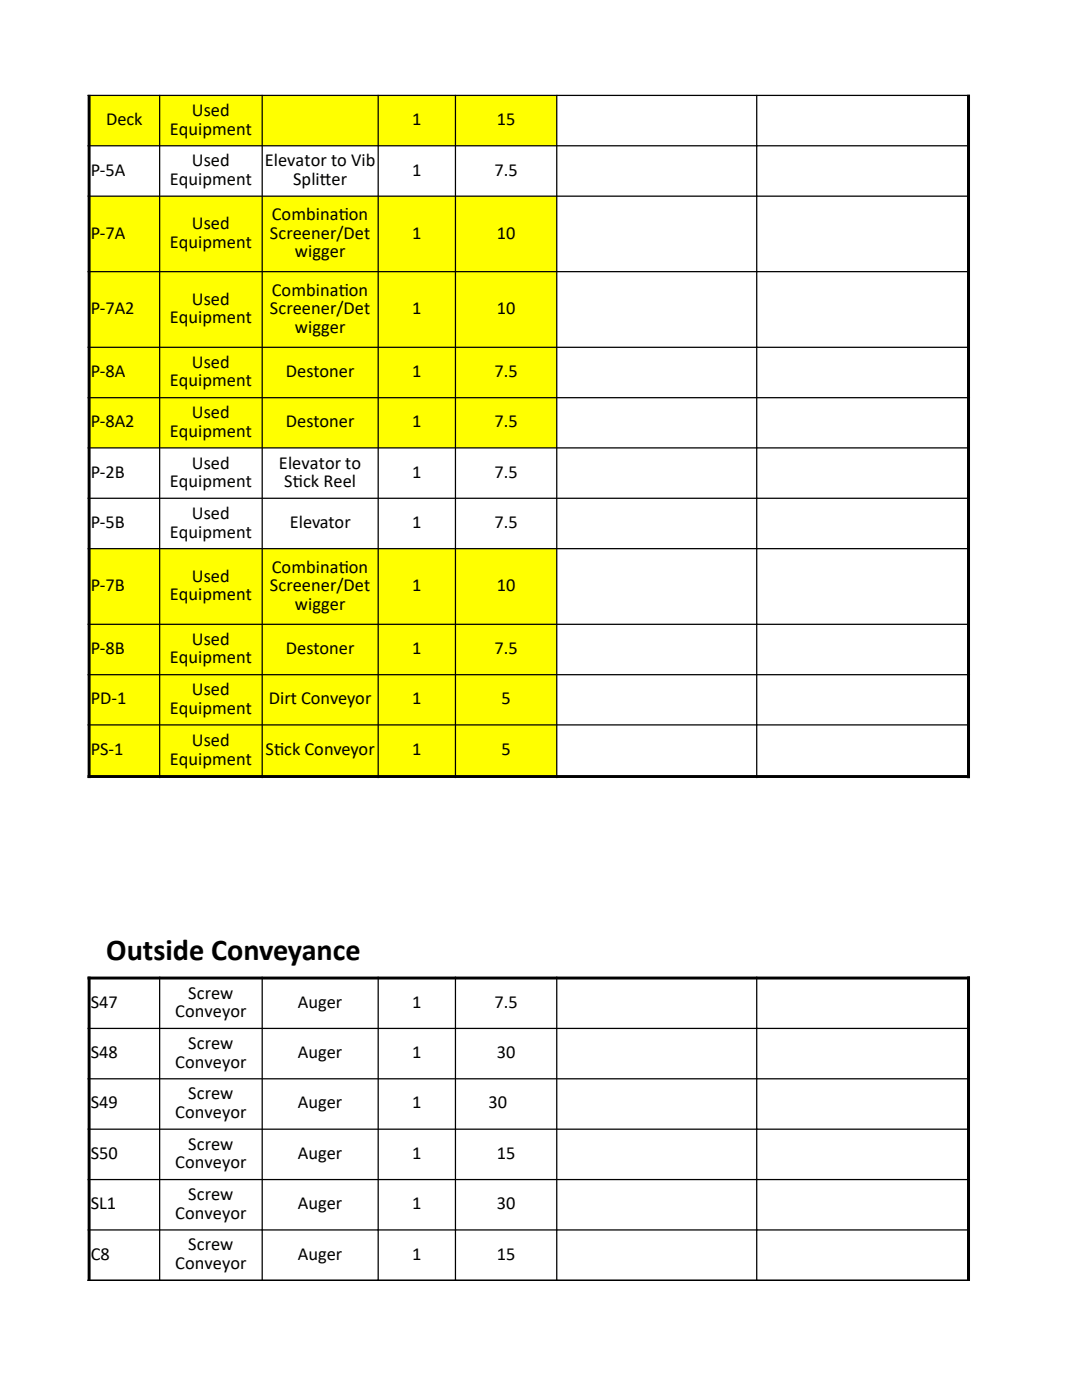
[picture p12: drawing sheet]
<svg xmlns="http://www.w3.org/2000/svg" width="216mm" height="279mm" viewBox="0 0 216 279" stroke-linecap="round" stroke-linejoin="round" font-family="sans-serif">
<defs><g id="words">
<text font-size="6" x="21.2" y="191.7">Outside Conveyance</text>
<g font-size="3.7">
<text x="38.3" y="23.1">Used</text>
<text x="21.2" y="25">Deck</text>
<text x="33.9" y="26.9">Equipment</text>
<text x="82.2" y="25">1</text>
<text x="99.1" y="25">15</text>
<text x="18.1" y="35.1">P-5A</text>
<text x="38.3" y="33.2">Used</text>
<text x="52.8" y="33.2">Elevator to Vib</text>
<text x="82.2" y="35.1">1</text>
<text x="98.7" y="35.1">7.5</text>
<text x="33.9" y="36.9">Equipment</text>
<text x="58.5" y="36.9">Split</text>
<text x="63.8" y="36.9">ter</text>
<text x="18.1" y="47.6">P-7A</text>
<text x="38.3" y="45.7">Used</text>
<text x="53.9" y="47.6">Screener/Det</text>
<text x="54.2" y="43.9">Combinat</text>
<text x="67.6" y="43.9">ion</text>
<text x="82.2" y="47.6">1</text>
<text x="99.1" y="47.6">10</text>
<text x="33.9" y="49.5">Equipment</text>
<text x="58.8" y="51.3">wigger</text>
<text x="54.2" y="59">Combinat</text>
<text x="67.6" y="59">ion</text>
<text x="18.1" y="62.7">P-7A2</text>
<text x="33.9" y="64.5">Equipment</text>
<text x="38.3" y="60.8">Used</text>
<text x="53.9" y="62.7">Screener/Det</text>
<text x="82.2" y="62.7">1</text>
<text x="99.1" y="62.7">10</text>
<text x="58.8" y="66.4">wigger</text>
<text x="18.1" y="75.2">P-8A</text>
<text x="33.9" y="77.1">Equipment</text>
<text x="38.3" y="73.4">Used</text>
<text x="57" y="75.2">Destoner</text>
<text x="82.2" y="75.2">1</text>
<text x="98.7" y="75.2">7.5</text>
<text x="38.3" y="83.5">Used</text>
<text x="18.1" y="85.3">P-8A2</text>
<text x="33.9" y="87.2">Equipment</text>
<text x="57" y="85.3">Destoner</text>
<text x="82.2" y="85.3">1</text>
<text x="98.7" y="85.3">7.5</text>
<text x="18.1" y="95.3">P-2B</text>
<text x="38.3" y="93.5">Used</text>
<text x="55.7" y="93.5">Elevator to</text>
<text x="82.2" y="95.3">1</text>
<text x="98.7" y="95.3">7.5</text>
<text x="33.9" y="97.2">Equipment</text>
<text x="56.7" y="97.2">St</text>
<text x="58.4" y="97.2">ick Reel</text>
<text x="18.1" y="105.4">P-5B</text>
<text x="33.9" y="107.3">Equipment</text>
<text x="38.3" y="103.5">Used</text>
<text x="57.8" y="105.4">Elevator</text>
<text x="82.2" y="105.4">1</text>
<text x="98.7" y="105.4">7.5</text>
<text x="18.1" y="118">P-7B</text>
<text x="33.9" y="119.8">Equipment</text>
<text x="38.3" y="116.1">Used</text>
<text x="53.9" y="118">Screener/Det</text>
<text x="54.2" y="114.3">Combinat</text>
<text x="67.6" y="114.3">ion</text>
<text x="82.2" y="118">1</text>
<text x="99.1" y="118">10</text>
<text x="58.8" y="121.7">wigger</text>
<text x="18.1" y="130.5">P-8B</text>
<text x="38.3" y="128.7">Used</text>
<text x="57" y="130.5">Destoner</text>
<text x="82.2" y="130.5">1</text>
<text x="98.7" y="130.5">7.5</text>
<text x="33.9" y="132.4">Equipment</text>
<text x="18.1" y="140.6">PD-1</text>
<text x="33.9" y="142.4">Equipment</text>
<text x="38.3" y="138.7">Used</text>
<text x="53.7" y="140.6">Dirt Conveyor</text>
<text x="82.2" y="140.6">1</text>
<text x="100" y="140.6">5</text>
<text x="38.3" y="148.9">Used</text>
<text x="18.1" y="150.8">PS-1</text>
<text x="33.9" y="152.6">Equipment</text>
<text x="53" y="150.8">St</text>
<text x="54.7" y="150.8">ick Conveyor</text>
<text x="82.2" y="150.8">1</text>
<text x="100" y="150.8">5</text>
<text x="18.1" y="201.1">S47</text>
<text x="35" y="203">Conveyor</text>
<text x="37.6" y="199.3">Screw</text>
<text x="59.4" y="201.1">Auger</text>
<text x="82.2" y="201.1">1</text>
<text x="98.7" y="201.1">7.5</text>
<text x="37.6" y="209.3">Screw</text>
<text x="18.1" y="211.2">S48</text>
<text x="35" y="213.1">Conveyor</text>
<text x="59.4" y="211.2">Auger</text>
<text x="82.2" y="211.2">1</text>
<text x="99.1" y="211.2">30</text>
<text x="18.1" y="221.2">S49</text>
<text x="37.6" y="219.4">Screw</text>
<text x="59.4" y="221.2">Auger</text>
<text x="82.2" y="221.2">1</text>
<text x="97.4" y="221.2">30</text>
<text x="35" y="223.1">Conveyor</text>
<text x="18.1" y="231.3">S50</text>
<text x="35" y="233.1">Conveyor</text>
<text x="37.6" y="229.4">Screw</text>
<text x="59.4" y="231.3">Auger</text>
<text x="82.2" y="231.3">1</text>
<text x="99.1" y="231.3">15</text>
<text x="37.6" y="239.5">Screw</text>
<text x="18.1" y="241.3">SL1</text>
<text x="35" y="243.2">Conveyor</text>
<text x="59.4" y="241.3">Auger</text>
<text x="82.2" y="241.3">1</text>
<text x="99.1" y="241.3">30</text>
<text x="18.1" y="251.4">C8</text>
<text x="37.6" y="249.5">Screw</text>
<text x="59.4" y="251.4">Auger</text>
<text x="82.2" y="251.4">1</text>
<text x="99.1" y="251.4">15</text>
<text x="35" y="253.2">Conveyor</text>
</g>
</g></defs>
<g fill="#ff0">
<path d="M17.8 19h93.3v10.1h-93.3z" fill-rule="evenodd"/>
<path d="M17.8 39.1h93.3v50.3h-93.3z" fill-rule="evenodd"/>
<path d="M17.8 109.5h93.3v45.5h-93.3z" fill-rule="evenodd"/>
</g>
<g fill="none" stroke="#000" stroke-width=".25">
<path d="M17.5 19h176M31.9 18.9v136.4M52.3 18.9v136.4M75.5 18.9v136.4M90.9 18.9v136.4M111.1 18.9v136.4M151 18.9v136.4M17.5 29.1h176M17.5 39.1h176M17.5 54.2h176M17.5 69.3h176M17.5 79.4h176"/>
<path d="M17.5 89.4h176M17.5 99.4h176M17.5 109.5h176M17.5 124.6h176M17.5 134.6h176M17.5 144.7h176M31.9 194.9v60.7M52.3 194.9v60.7M75.5 194.9v60.7M90.9 194.9v60.7M111.1 194.9v60.7M151 194.9v60.7"/>
<path d="M17.5 205.2h176M17.5 215.3h176M17.5 225.3h176M17.5 235.4h176M17.5 245.5h176M17.5 255.5h176"/>
</g>
<path d="M17.8 18.9v136.4M193.3 18.9v136.4M17.5 155h176M17.5 195.2h176M17.8 194.9v60.7M193.3 194.9v60.7" fill="none" stroke="#000" stroke-width=".59"/>
<use href="#words"/>
</svg>
